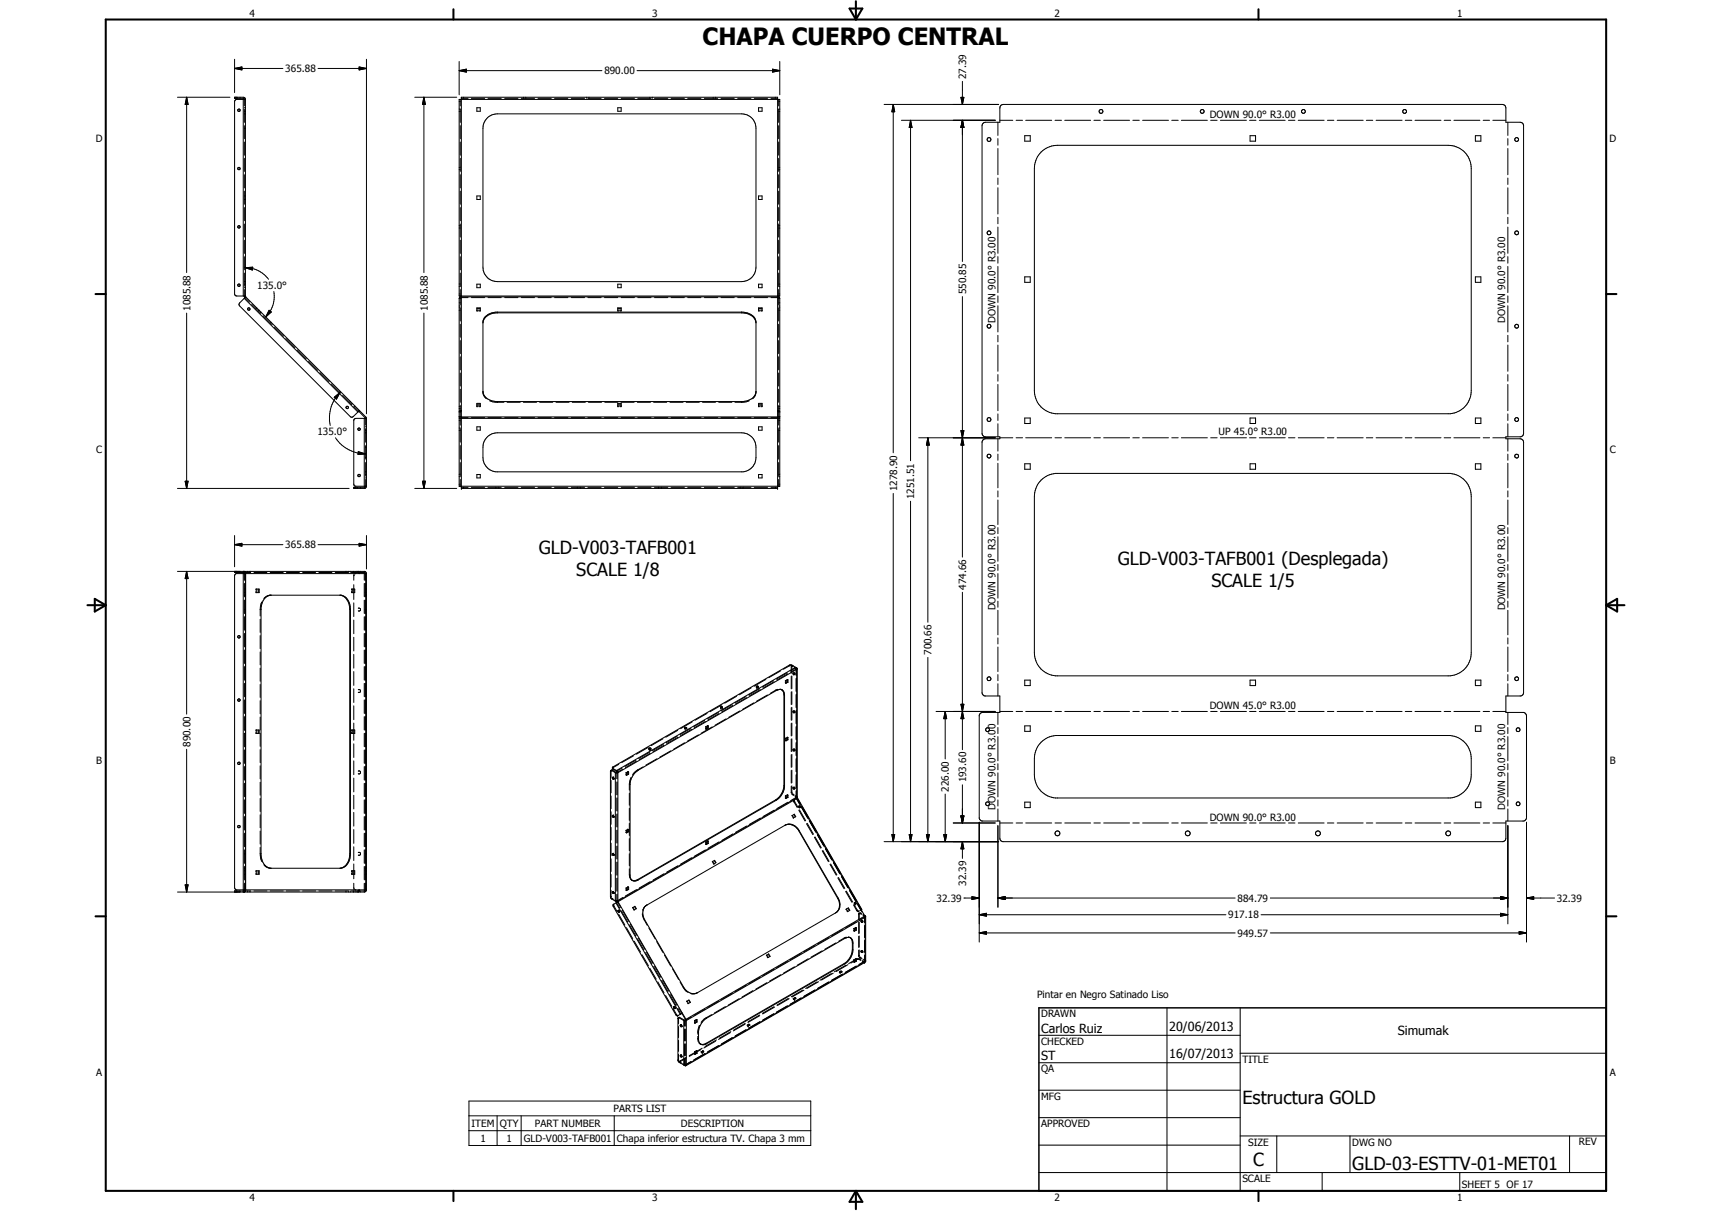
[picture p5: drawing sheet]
<svg xmlns="http://www.w3.org/2000/svg" width="594mm" height="420mm" viewBox="0 0 594 420" stroke-linecap="round" stroke-linejoin="round" font-family="sans-serif">
<defs><g id="words">
<text font-size="8.2" x="243.8" y="15.5">CHAPA CUERPO CENTRAL</text>
<g font-size="6.3">
<text x="187" y="192.2">GLD-V003-TAFB001</text>
<text x="387.9" y="196.1">GLD-V003-TAFB001 (Desplegada)</text>
<text x="200" y="199.7">SCALE 1/8</text>
<text x="420.4" y="203.6">SCALE 1/5</text>
<text x="431.1" y="383.1">Estructura GOLD</text>
<text x="434.8" y="404.7">C</text>
<text x="469.2" y="406">GLD-03-ESTTV-01-MET01</text>
</g>
<g font-size="4.4">
<text x="361.3" y="358.4">Carlos Ruiz</text>
<text x="405.7" y="357.7">20/06/2013</text>
<text x="485" y="359.2">Simumak</text>
<text x="361.3" y="367.9">ST</text>
<text x="405.7" y="367.2">16/07/2013</text>
</g>
<g font-size="3.5">
<text x="86.6" y="5.8">4</text>
<text x="226.3" y="5.8">3</text>
<text x="365.9" y="5.8">2</text>
<text x="505.6" y="5.8">1</text>
<text x="99" y="25.1">365.88</text>
<text x="209.7" y="25.8">890.00</text>
<text x="335.3" y="27.5" transform="rotate(-90 335.3 27.5)">27.39</text>
<text x="419.8" y="40.9">DOWN 90.0° R3.00</text>
<text x="33.3" y="49.4">D</text>
<text x="558.5" y="49.4">D</text>
<text x="89.3" y="100.3">135.0°</text>
<text x="66.1" y="107.9" transform="rotate(-90 66.1 107.9)">1085.88</text>
<text x="148.4" y="107.9" transform="rotate(-90 148.4 107.9)">1085.88</text>
<text x="335.3" y="102.2" transform="rotate(-90 335.3 102.2)">550.85</text>
<text x="345.4" y="112" transform="rotate(-90 345.4 112)">DOWN 90.0° R3.00</text>
<text x="522.3" y="112" transform="rotate(-90 522.3 112)">DOWN 90.0° R3.00</text>
<text x="110.1" y="151.1">135.0°</text>
<text x="422.9" y="151.1">UP 45.0° R3.00</text>
<text x="33.4" y="157.3">C</text>
<text x="558.6" y="157.3">C</text>
<text x="311.3" y="170.4" transform="rotate(-90 311.3 170.4)">1278.90</text>
<text x="317.2" y="173.1" transform="rotate(-90 317.2 173.1)">1251.51</text>
<text x="99" y="190.3">365.88</text>
<text x="335.2" y="204.7" transform="rotate(-90 335.2 204.7)">474.66</text>
<text x="345.4" y="211.8" transform="rotate(-90 345.4 211.8)">DOWN 90.0° R3.00</text>
<text x="522.3" y="211.8" transform="rotate(-90 522.3 211.8)">DOWN 90.0° R3.00</text>
<text x="323.3" y="227.3" transform="rotate(-90 323.3 227.3)">700.66</text>
<text x="419.8" y="246">DOWN 45.0° R3.00</text>
<text x="66.1" y="259.2" transform="rotate(-90 66.1 259.2)">890.00</text>
<text x="33.4" y="265.2">B</text>
<text x="558.6" y="265.2">B</text>
<text x="329.3" y="274.7" transform="rotate(-90 329.3 274.7)">226.00</text>
<text x="335.3" y="271.5" transform="rotate(-90 335.3 271.5)">193.60</text>
<text x="345.4" y="281" transform="rotate(-90 345.4 281)">DOWN 90.0° R3.00</text>
<text x="522.3" y="281" transform="rotate(-90 522.3 281)">DOWN 90.0° R3.00</text>
<text x="419.8" y="284.7">DOWN 90.0° R3.00</text>
<text x="335.3" y="307.3" transform="rotate(-90 335.3 307.3)">32.39</text>
<text x="325" y="312.9">32.39</text>
<text x="429.5" y="312.9">884.79</text>
<text x="540.3" y="312.9">32.39</text>
<text x="426.2" y="318.6">917.18</text>
<text x="429.5" y="325">949.57</text>
<text x="359.9" y="346.1">Pintar en Negro Satinado Liso</text>
<text x="361.3" y="353">DRAWN</text>
<text x="361.3" y="362.5">CHECKED</text>
<text x="431.1" y="368.7">TITLE</text>
<text x="33.4" y="373.2">A</text>
<text x="361.3" y="372.1">QA</text>
<text x="558.6" y="373.2">A</text>
<text x="361.3" y="381.6">MFG</text>
<text x="212.9" y="385.9">PARTS LIST</text>
<text x="163.7" y="391">ITEM</text>
<text x="173.4" y="391">QTY</text>
<text x="185.6" y="391">PART NUMBER</text>
<text x="236.3" y="391">DESCRIPTION</text>
<text x="361.3" y="391.1">APPROVED</text>
<text x="166.7" y="396.1">1</text>
<text x="175.7" y="396.1">1</text>
<text x="181.8" y="396.2">GLD-V003-TAFB001</text>
<text x="214" y="396.2">Chapa inferior estructura TV. Chapa 3 mm</text>
<text x="433.1" y="397.5">SIZE</text>
<text x="469.2" y="397.5">DWG NO</text>
<text x="547.9" y="397.4">REV</text>
<text x="431.1" y="410.2">SCALE</text>
<text x="507.3" y="412.3">SHEET 5 OF 17</text>
<text x="86.6" y="416.7">4</text>
<text x="226.3" y="416.7">3</text>
<text x="365.9" y="416.7">2</text>
<text x="505.6" y="416.7">1</text>
</g>
</g></defs>
<g fill="none" stroke="#000" stroke-width=".35">
<path d="M61.6 33.7h18.2M64.8 33.7l.5 2.5h-1zM64.8 33.7v60.9M81.4 23.7l2.5-.5v1.1zM81.4 20.6v11.5M81.4 23.7h16.8M82.2 33.7v.4M82.5 33.7v.2M82.5 34v.1M83.3 33.7v.2M83.3 34v.1M84.4 34.5v68.2"/>
<path d="M84.8 38.6h.1M84.8 37.4h.1M84.8 37.9v4.6M84.8 39.5h.1M85 38.6h.2M85 37.4h.2M85 39.5h.2M85.2 34.5h-3l-.4 .1-.4 .6v66.8l.4 .6 .4 .1h3M85.2 34.5l-.6-.7-3.2-.1v.4l3.3 .1 .1 2.5M85.2 34.5v68.2M110.4 23.7h16.8M124.6 23.2l2.6 .5-2.6 .6z"/>
<path d="M127.2 20.6v123M143.9 33.7h14.6M147.1 33.7l.5 2.5h-1zM147.1 33.7v60.9M159.3 24.5l2.5-.5v1zM159.3 34.5h111.3v68.2h-111.3zM159.3 37.8h.2M159.3 38.7h.2M159.3 35.2h.2M159.3 21.3v11.6M159.3 24.5h49.6M159.6 37.8h.1"/>
<path d="M159.6 38.7h.1M159.6 35.2h.1M159.7 34.5v2.2M159.7 37.9v4.6M160.1 33.7h109.7v135.8h-109.7zM160.1 34.1h2.3M160.8 33.7v.2M160.8 34v.1M163.6 34.1h4.6M165.5 37.4h1.2v1.2h-1.2zM169.3 34.1h4.6M175.1 34.1h4.6"/>
<path d="M180.9 34.1h4.6M181.6 33.7v.2M181.6 34v.1M182.4 33.7v.2M182.4 34v.1M186.7 34.1h4.6M192.4 34.1h4.7M198.2 34.1h4.7M203.6 33.7v.2M203.6 34v.1M204 34.1h4.6M204.4 33.7v.2"/>
<path d="M204.4 34v.1M209.8 34.1h4.6M214.4 37.4h1.2v1.2h-1.2zM215.6 34.1h4.6M221.1 24.5h49.5M221.3 34.1h4.6M225.5 33.7v.2M225.5 34v.1M226.3 33.7v.2M226.3 34v.1M227.1 34.1h4.6M232.9 34.1h4.6"/>
<path d="M238.6 34.1h4.6M244.4 34.1h4.6M247.5 33.7v.2M247.5 34v.1M248.3 33.7v.2M248.3 34v.1M250.2 34.1h4.6M256 34.1h4.6M261.7 34.1h4.7M263.2 37.4h1.2v1.2h-1.2zM267.5 34.1h2.3M268.1 24l2.5 .5-2.5 .5z"/>
<path d="M269.1 33.7v.2M269.1 34v.1M270.2 37.8h.1M270.2 38.7h.1M270.2 35.2h.1M270.2 34.5v2.2M270.2 37.9v4.6M270.5 37.8h.1M270.5 38.7h.1M270.5 35.2h.1M270.6 21.3v11.6M306.8 36.2h39.7"/>
<path d="M310 36.2l.5 2.6h-1zM310 36.2v120.9M333.5 33.8h1l-.5 2.4zM334 28.2v8M347.4 36.5l.7-.3h173.2l.8 .3 .4 .7 .1 5.2h4.9l.9 .4 .3 .8v106.8l-.3 .7-.6 .5h-5.2v.6l5.2 .1 .6 .4 .3 .8v86.8l-.3 .7-.6 .5h-5.2v5.7h6.2l.8 .7 .1 .5v35.6l-.9 .9h-6.2v5.9l-.3 .8-.7 .4h-173.7a1.18 1.18 0 0 1-.9-1.2v-5.9h-6.3l-.9-.9v-35.9l.9-.9h6.3v-5.7h-5.3l-.8-.7-.1-.5v-86.8l.1-.6 .8-.6 5.3-.1v-.6h-5.3l-.6-.5-.3-.7v-106.8l.3-.8 .6-.3 5.3-.1v-4.9zM84.8 43.6v4.5M84.8 49.3v4.5M84.8 54.9v4.6M84.8 44.5h.1M85 44.5h.2M159.3 58.1h.2M159.3 58.9h.2"/>
<path d="M159.6 58.1h.1M159.6 58.9h.1M159.7 43.6v4.5M159.7 49.3v4.5M159.7 54.9v4.6M169.2 40.8l1.4-.9 2-.4h84.7a5 5 0 0 1 5 5v48.2a5 5 0 0 1-5 5h-84.7a5 5 0 0 1-5-5v-48.2a5 5 0 0 1 1.6-3.7zM270.2 58.1h.1M270.2 58.9h.1M270.2 43.6v4.5M270.2 49.3v4.5M270.2 54.9v4.6M270.5 58.1h.1"/>
<path d="M270.5 58.9h.1M312.8 41.7h32.5M316 41.7l.5 2.5h-1zM316 41.7v118.2M334 41.7l.5 2.5h-1zM334 41.7v49M346.3 42.4v4.6M346.3 48.1v2.3M346.3 51.5v9.1M347 41.7h4.4M352.6 41.7h2.2M355.6 47.1h1.9v1.9h-1.9z"/>
<path d="M355.9 41.7h9M361.3 52.7a8.3 8.3 0 0 1 5.6-2.3h135.6a7.9 7.9 0 0 1 8 8v77.2a8 8 0 0 1-7.2 8h-137a8 8 0 0 1-7.4-8v-77.2a8.4 8.4 0 0 1 2.4-5.7zM366.1 41.7h2.2M369.5 41.7h9M379.6 41.7h2.2M383 41.7h9M393.1 41.7h2.2M396.5 41.7h9M406.6 41.7h2.2M409.9 41.7h9.1M420.1 41.7h2.3M423.5 41.7h9"/>
<path d="M433.6 41.7h2.3M433.8 47.1h1.9v1.9h-1.9zM437 41.7h9M447.1 41.7h2.3M450.5 41.7h9M460.6 41.7h2.3M464 41.7h9M474.1 41.7h2.3M477.5 41.7h9M487.6 41.7h2.3M491 41.7h9M501.1 41.7h2.3"/>
<path d="M504.5 41.7h9M512 47.1h1.9v1.9h-1.9zM514.7 41.7h2.2M518 41.7h4.6M523.2 42.4v4.6M523.2 48.1v2.3M523.2 51.5v9.1M84.8 69.2h.1M84.8 68h.1M84.8 60.6v4.6M84.8 66.3v4.6M84.8 72v4.6"/>
<path d="M84.8 77.7v4.6M85 69.2h.2M85 68h.2M159.3 78.3h.2M159.3 79.1h.2M159.6 78.3h.1M159.6 79.1h.1M159.7 60.6v4.6M159.7 66.3v4.6M159.7 72v4.6M159.7 77.7v4.6M165.5 68h1.2v1.2h-1.2z"/>
<path d="M263.2 68h1.2v1.2h-1.2zM270.2 78.3h.1M270.2 79.1h.1M270.2 60.6v4.6M270.2 66.3v4.6M270.2 72v4.6M270.2 77.7v4.6M270.5 78.3h.1M270.5 79.1h.1M346.3 61.8v2.2M346.3 65.2v9.1M346.3 75.4v2.2"/>
<path d="M346.3 78.8v9.1M523.2 61.8v2.2M523.2 65.2v9.1M523.2 75.4v2.2M523.2 78.8v9.1M84.8 99.8h.1M84.8 98.6h.1M84.8 83.4v4.5M84.8 89.1v4.5M84.8 94.7v4.6M84.8 97.7h.1M84.8 92.7h.1"/>
<path d="M85 99.8h.2M85 98.6h.2M85 97.7h.2M85 92.7h.2M85.2 92.9l2.5-.2-.1 1zM85.2 92.9a9.7 9.7 0 0 1 6.4 2.3l1.6 1.7M159.3 98.6h.2M159.3 99.4h.2M159.6 98.6h.1M159.7 94.7l-.1 4.7M159.7 83.4v4.5M159.7 89.1v4.5"/>
<path d="M165.5 98.6h1.2v1.2h-1.2zM214.4 98.6h1.2v1.2h-1.2zM263.2 98.6h1.2v1.2h-1.2zM270.2 98.6h.1M270.2 94.7l.1 4.7M270.2 83.4v4.5M270.2 89.1v4.5M270.5 98.6h.1M270.5 99.4h.1M346.3 89v2.3M346.3 92.5v9M355.6 96.1h1.9v1.9h-1.9z"/>
<path d="M512 96.1h1.9v1.9h-1.9zM523.2 89v2.3M523.2 92.5v9M64.8 108.6v60.9M84.7 103.5l39.5 39.5M84.8 100.5l.1 2.6 1.7 1.7M85.2 102.7l.1 .3M85.3 103l-2.2 2.2-.2 .4 .3 .6 38.3 38.3 .6 .3 .3-.1 1.8-1.7M85.3 103l39.4 39.4M87.4 105.6l3.1 3.2M88.9 107l-.1 .1M89.1 106.8l-.1 .1"/>
<path d="M89.8 107.8l-.1 .1M90 107.6l-.2 .1M90.4 108.5h-.1M90.6 108.3l-.1 .1M91.3 109.6l3.2 3.1M93.4 107.7l.7 .5-1.9 1.7zM93.9 112l-.1 .1M94.1 111.8l-.1 .1M95 101.1a10.2 10.2 0 0 1-1.2 6.8l-1.6 2M95.2 113.5l3.2 3.1M99.2 117.4l3.2 3.2M147.1 108.6v60.9"/>
<path d="M159.3 106.8h.2M159.3 107.6h.2M159.3 102h.2M159.3 106.2h.2M159.3 105.1h.2M159.3 103.5v41.3h.4v-4.1M159.3 103.5l.6-.5h110.1l.6 .5M159.3 103.5h.2M159.6 106.8h.1M159.6 107.6h.1M159.6 102h.1M159.6 106.2h.1"/>
<path d="M159.6 105.1h.1M159.6 103.5h.1M159.7 100.5v2.2M159.7 103.5v2.2M159.7 106.9v4.5M159.7 112.5v4.5M159.7 118.2v4.5M159.8 103.4l-.1 .1M159.8 103.4h.1M159.9 103.3h2.5M163.6 103.3h4.6M165.5 107.6h1.2"/>
<path d="M165.5 107.1h1.2M165.9 107.9h-.4v-1.1h1.2v1.1h-.4M167.6 111.4a4.3 4.3 0 0 1 4.5-3.1h85.7a4.1 4.1 0 0 1 4.5 3.5v24.3l-.4 1.4-.8 .8M167.6 111.7v.4M169.3 103.3h4.6M172.6 108.5a4.8 4.8 0 0 0-5 3.3v24.3a4.4 4.4 0 0 0 4.5 3.2h85.7a4.2 4.2 0 0 0 4.5-3.5M172.6 108.3v.2M172.6 108.5h84.7M175.1 103.3h4.6M180.9 103.3h4.6M186.7 103.3h4.6M192.4 103.3h4.7"/>
<path d="M198.2 103.3h4.7M204 103.3h4.6M209.8 103.3h4.6M214.4 107.6h1.2M214.4 107.1h1.2M214.8 107.9h-.4v-1.1h1.2v1.1h-.4M215.6 103.3h4.6M221.3 103.3h4.6M227.1 103.3h4.6M232.9 103.3h4.6M238.6 103.3h4.6M244.4 103.3h4.6"/>
<path d="M250.2 103.3h4.6M256 103.3h4.6M257.3 108.3v.2M257.3 108.5a4.6 4.6 0 0 1 5 3.6M261.7 103.3h4.7M263.2 107.6h1.2M263.2 107.1h1.2M263.6 107.9h-.4v-1.1h1.2v1.1h-.4M267.5 103.3h2.5M270.1 103.4h.1M270.2 103.4v.1M270.2 106.8h.1"/>
<path d="M270.2 107.6h.1M270.2 102h.1M270.2 106.2h.1M270.2 105.1h.1M270.2 100.5v2.2M270.2 103.5v2.2M270.2 106.9v4.5M270.2 112.5v4.5M270.2 118.2v4.5M270.2 103.5h.1M270.5 106.8h.1M270.5 107.6h.1"/>
<path d="M270.5 102h.1M270.5 106.2h.1M270.5 105.1h.1M270.5 103.5h.1M270.6 103.5v41.3h-.4v-4.1M334 102.9v90.4M346.3 102.7v2.2M346.3 106.1v9.1M346.3 116.3v2.3M346.3 119.7v9.1M523.2 102.7v2.2M523.2 106.1v9.1"/>
<path d="M523.2 116.3v2.3M523.2 119.7v9.1M103.2 121.4l3.1 3.1M107.1 125.3l3.1 3.2M111 129.3l3.2 3.1M115 133.2l3.1 3.2M116 137.8l2-1.6-1.3 2.3zM117.9 136l-.1 .1M118 136.2a12.4 12.4 0 0 0-3.4 11.4M118.1 135.8l-.1 .1M118.9 137.2l3.2 3.1M121.4 139.5v.1"/>
<path d="M121.6 139.3l-.1 .1M122.3 140l-.3 .3M159.7 123.8v4.5M159.7 129.4v4.5M159.7 135v4.6M167.6 135.8v.3M167.6 136.4l.4 1.1 .8 .8M170 139.1l2.1 .5h2.8M172.6 139.3v.3M176 139.6h4.5M181.6 139.6h4.6M187.3 139.6h4.5"/>
<path d="M192.9 139.6h4.6M198.6 139.6h4.5M204.2 139.6h4.5M209.9 139.6h4.5M215.5 139.6h4.5M221.2 139.6h4.5M226.8 139.6h4.5M232.5 139.6h4.5M238.1 139.6h4.5M243.8 139.6h4.5M249.4 139.6h4.6M257.3 139.3v.3"/>
<path d="M260 139.1l-2.2 .5h-2.7M270.2 123.8v4.5M270.2 129.4v4.5M270.2 135v4.6M346.3 130v2.2M346.3 133.4v9.1M523.2 130v2.2M523.2 133.4v9.1M116.4 151.9a12.5 12.5 0 0 0 7.9 5.3l2.5 .3M122.9 141l1.6 1.7M123.1 140.8l-.1 .1M124.3 156.7l2.5 .8-2.6 .2z"/>
<path d="M124.5 142.7l2.2 2.3 .1 2.5M124.5 142.7l-.3 .3M124.7 142.4l-.2 .3M124.7 142.4l2.5 2.8M126.4 145.2v23.5M126.8 149.3h.1M126.8 148.1h.1M126.8 148.7v4.7M126.8 154.6v4.7M126.8 150.2h.1M126.8 158.7h.1M126.8 155.2h.1"/>
<path d="M127 149.3h.2M127 148.1h.2M127 150.2h.2M127 158.7h.2M127 155.2h.2M127.2 145.2h-3.7l-.5 .2-.2 .5v22.1l.5 .7h3.9M127.2 145.2v23.5M159.3 149.3h.2M159.3 145.2h111.3v23.5h-111.3zM159.3 141h.2M159.3 141.8h.2M159.3 148.5h.2"/>
<path d="M159.3 145.9h.2M159.3 144.5h.4M159.6 149.3h.1M159.6 141h.1M159.6 141.8h.1M159.6 148.5h.1M159.6 145.9h.1M159.7 145.2v2.3M159.7 148.7v4.7M159.7 154.6v4.7M160.1 144.9h2.3M160.1 142.4l-.7 .3-.1 .3"/>
<path d="M160.1 142.7l-.4 .3M160.1 144.7h109.7M163.6 144.9h4.6M165.5 148.1h1.2v1.2h-1.2zM165.5 140.8h1.2M165.5 140.3h1.2M165.9 141.1h-.4v-1.1h1.2v1.1h-.4M169.2 151.4l1.4-.8 2-.4h84.7a5 5 0 0 1 5 5v3.5a5 5 0 0 1-4.5 5h-85.7a5 5 0 0 1-4.5-5v-3.5a5 5 0 0 1 1.6-3.8zM169.3 144.9h4.6M175.1 144.9h4.6M180.9 144.9h4.6M186.7 144.9h4.6"/>
<path d="M192.4 144.9h4.7M198.2 144.9h4.7M204 144.9h4.6M209.8 144.9h4.6M214.4 140.8h1.2M214.4 140.3h1.2M214.8 141.1h-.4v-1.1h1.2v1.1h-.4M215.6 144.9h4.6M221.3 144.9h4.6M227.1 144.9h4.6M232.9 144.9h4.6M238.6 144.9h4.6"/>
<path d="M244.4 144.9h4.6M250.2 144.9h4.6M256 144.9h4.6M261.7 144.9h4.7M263.2 148.1h1.2v1.2h-1.2zM263.2 140.8h1.2M263.2 140.3h1.2M263.6 141.1h-.4v-1.1h1.2v1.1h-.4M267.5 144.9h2.3M269.8 142.4l.8 .6M269.8 142.7l.4 .3M270.2 149.3h.1"/>
<path d="M270.2 141h.1M270.2 141.8h.1M270.2 148.5h.1M270.2 145.9h.1M270.2 145.2v2.3M270.2 148.7v4.7M270.2 154.6v4.7M270.2 144.5h.4M270.5 149.3h.1M270.5 141h.1M270.5 141.8h.1M270.5 148.5h.1"/>
<path d="M270.5 145.9h.1M318.8 151.9h26.5M322 151.9l.5 2.5h-1zM322 151.9v64M333.5 149.4h1l-.5 2.5zM333.5 149.4l1 5h-1l1-5zM334 151.9l.5 2.5h-1zM346.3 143.6v2.3M346.3 147v4.6M346.3 152.2v4.3M346.3 157.6v2.1M347 151.9h4.4"/>
<path d="M352.6 151.9h2.2M355.6 145h1.9v1.9h-1.9zM355.9 151.9h9M366.1 151.9h2.2M369.5 151.9h9M379.6 151.9h2.2M383 151.9h9M393.1 151.9h2.2M396.5 151.9h9M406.6 151.9h2.2M409.9 151.9h9.1M420.1 151.9h2.3"/>
<path d="M423.5 151.9h9M433.6 151.9h2.3M433.8 145h1.9v1.9h-1.9zM437 151.9h9M447.1 151.9h2.3M450.5 151.9h9M460.6 151.9h2.3M464 151.9h9M474.1 151.9h2.3M477.5 151.9h9M487.6 151.9h2.3M491 151.9h9"/>
<path d="M501.1 151.9h2.3M504.5 151.9h9M512 145h1.9v1.9h-1.9zM514.7 151.9h2.2M518 151.9h4.6M523.2 143.6v2.3M523.2 147v4.6M523.2 152.2v4.3M523.2 157.6v2.1M61.6 169.5h59.6M64.3 167h1l-.5 2.5zM123.5 169.1v.4"/>
<path d="M124.1 169.1v.1M124.1 169.3v.2M125.1 169.1v.1M125.1 169.3v.2M126.8 165.8h.1M126.8 164.6h.1M126.8 166.4l-.1 2.6-3.9 .1v.4h3.8l.6-.8M126.8 160.5v4.7M126.8 163.7h.1M127 165.8h.2M127 164.6h.2M127 163.7h.2"/>
<path d="M143.9 169.5h14.6M146.6 167h1l-.5 2.5zM159.3 164.5h.2M159.3 168h.2M159.3 165.4h.2M159.6 164.5h.1M159.6 168h.1M159.6 165.4h.1M159.7 160.5v4.7M159.7 166.4v2.3M160.1 169.1h2.3M160.8 169.1v.1"/>
<path d="M160.8 169.3v.2M163.6 169.1h4.6M165.5 164.6h1.2v1.2h-1.2zM169.3 169.1h4.6M172.1 169.1v.1M172.1 169.3v.2M173.1 169.1v.1M173.1 169.3v.2M175.1 169.1h4.6M180.9 169.1h4.6M186.7 169.1h4.6M192.4 169.1h4.7"/>
<path d="M198.2 169.1h4.7M200.3 169.1v.1M200.3 169.3v.2M201.4 169.1v.1M201.4 169.3v.2M204 169.1h4.6M209.8 169.1h4.6M215.6 169.1h4.6M221.3 169.1h4.6M227.1 169.1h4.6M228.6 169.1v.1M228.6 169.3v.2"/>
<path d="M229.6 169.1v.1M229.6 169.3v.2M232.9 169.1h4.6M238.6 169.1h4.6M244.4 169.1h4.6M250.2 169.1h4.6M256 169.1h4.6M256.8 169.1v.1M256.8 169.3v.2M257.8 169.1v.1M257.8 169.3v.2M261.7 169.1h4.7"/>
<path d="M263.2 164.6h1.2v1.2h-1.2zM267.5 169.1h2.3M269.1 169.1v.1M269.1 169.3v.2M270.2 164.5h.1M270.2 168h.1M270.2 160.5v4.7M270.2 166.4v2.3M270.2 165.4h.1M270.5 164.5h.1M270.5 168h.1M270.5 165.4h.1"/>
<path d="M310 171.2v120.8M316 173.9v118.1M346.3 160.7v8.5M346.3 170.3v2.1M346.3 173.5v8.5M355.6 160.9h1.9v1.9h-1.9zM361.3 166.6a8 8 0 0 1 5-2.3h137a8 8 0 0 1 7.2 8v54.2a8.1 8.1 0 0 1-7.2 8h-137a8 8 0 0 1-7.4-8v-54.2a8.4 8.4 0 0 1 2.4-5.7zM433.8 160.9h1.9v1.9h-1.9zM512 160.9h1.9v1.9h-1.9zM523.2 160.7v8.5M523.2 170.3v2.1M523.2 173.5v8.5"/>
<path d="M61.6 198.2h65l.6 .8M64.8 198.2l.5 2.5h-1zM64.8 198.2v49.6M81.4 189l2.5-.5v1zM81.4 185.8v10.8M81.4 198.2v.4h5.6M81.4 189h16.8M82.2 198.2v.4M82.5 198.2v.2M82.5 198.5v.1M82.9 198.2v.2M82.9 198.5v.1"/>
<path d="M83.2 198.2v.2M83.2 198.5v.1M83.3 198.2v.2M83.3 198.5v.1M84.4 198.2v.4M84.4 199v109.7M84.6 198.6l.2 .4v2.3M84.6 198.2l.6 .8v109.7l-.2 .6-.6 .2 .4-.8v-2.2M84.7 198.2v.4M84.8 198.6l.1 .1M84.9 198.2l.4 .6v110.1l-.6 .6 .2-.5M85 198.8v2.5"/>
<path d="M85.9 198.2v.2M85.9 198.5v.1M86.7 198.2v.2M86.7 198.5v.1M88.1 198.6h4.5M93.8 198.6h4.5M99.4 198.6h4.5M105 198.6h4.5M110.4 189h16.8M110.7 198.6h4.5M116.3 198.6h4.5M120.1 198.2v.2"/>
<path d="M120.1 198.5v.1M120.9 198.2v.2M120.9 198.5v.1M121.5 198.2v.2M121.5 198.5v.1M121.9 198.6h2.4M122.6 198.2v.2M122.6 198.5v.1M122.8 198.2v.2M122.8 198.5v.1M122.8 199.4v1.9M123.3 199l-.2 .1"/>
<path d="M123.5 198.2v.2M123.5 198.5v.1M124.2 198.2v.2M124.2 198.5v.1M124.3 198.6v.1M124.3 198.2l.4 .8M124.4 198.8l.1 .2M124.5 198.6h2l.2 .2 .1 2.5M124.6 188.5l2.6 .5-2.6 .5zM125 198.2v.2M125 198.5v.1M126.4 198.2v.4"/>
<path d="M126.4 199v2.3M126.7 199v2.3M126.9 199v109.7M127.2 199h-45.2l-.6 .8v108.4l.6 .5h45.2M127.2 185.8v11.6M127.2 199v109.7M346.3 183v2.2M346.3 186.2v8.5M346.3 195.8v2.1M346.3 199v8.5M523.2 183v2.2M523.2 186.2v8.5"/>
<path d="M523.2 195.8v2.1M523.2 199v8.5M84.8 202.4v4.7M84.8 208.2v4.7M84.8 214v4.6M84.8 219.8v4.6M84.8 205.6h.1M84.8 204.4h.1M84.8 206.5h.1M84.8 211.5h.1M85 202.4v4.7M85 208.2v4.7"/>
<path d="M85 214v4.6M85 219.8v4.6M85 205.6h.2M85 204.4h.2M85 206.5h.2M85 211.5h.2M88.8 204.8v-.4h1.2v1.2h-1.2v-.4M89.1 204.4v1.2M89.7 204.4v1.2M90.3 211.5h.3M90.3 211.5v2.2M90.3 214.9v4.5"/>
<path d="M90.8 208.9l-.5 2.6M91.6 207.7l.8-.8 1.1-.4h25a4.8 4.8 0 0 1 3.1 5M93.7 206.5a4.3 4.3 0 0 0-3.1 4.5v85.8a4.4 4.4 0 0 0 3.5 4.4M118.2 206.5a4.6 4.6 0 0 1 3.2 5M121.4 211.5h.2M121.4 211.5v84.7M121.6 211.5v84.7M122 204.8v-.4h1.1v1.2h-1.1v-.4M122.3 204.4v1.2M122.8 202.9v5.1M122.8 209.2v4.7M122.8 215.1v4.8"/>
<path d="M122.8 204.4v1.2M124.3 211h.4l.4 .3-.1 .5-.7 .2M126.4 202.4v4.7M126.4 208.2v4.7M126.4 214v4.6M126.4 219.8v4.6M126.7 202.4v4.7M126.7 208.2v4.7M126.7 214v4.6M126.7 219.8v4.6M126.8 202.4v4.7M126.8 208.2v4.7"/>
<path d="M126.8 214v4.6M126.8 219.8v4.6M126.8 205.6h.1M126.8 204.4h.1M126.8 206.5h.1M126.8 211.5h.1M127 205.6h.2M127 204.4h.2M127 206.5h.2M127 211.5h.2M334 205.5v54.6M346.3 208.6v2.1"/>
<path d="M346.3 211.8v8.5M523.2 208.6v2.1M523.2 211.8v8.5M84.8 225.6v4.6M84.8 231.3v4.7M84.8 237.1v4.6M85 225.6v4.6M85 231.3v4.7M85 237.1v4.6M90.3 220.5v4.5M90.3 226.2v4.5M90.3 231.8v4.5"/>
<path d="M90.3 237.5v4.5M122.8 221.1v4.7M122.8 227v4.8M122.8 233v4.8M122.8 239v4.7M124.3 239.3l.4-.1 .4 .4-.2 .6h-.6M126.4 225.6v4.6M126.4 231.3v4.7M126.4 237.1v4.6M126.7 225.6v4.6M126.7 231.3v4.7M126.7 237.1v4.6"/>
<path d="M126.8 225.6v4.6M126.8 231.3v4.7M126.8 237.1v4.6M260.6 238.7l-4 2.3M262.5 238.3h.5M262.6 238.6l-.1-.4 .2-.2 .4 .1-.1 .5M263.1 238.3l-.6 .1M263.1 238.3v.1M263.1 238.3h-.1M263.6 238.9l-3.8 2.2M263.9 239.3l-3.9 2.2M265.8 235.7l-4.1 2.4"/>
<path d="M268.4 236.1l-3.8 2.3M268.6 236.5l-3.8 2.3M269.2 239.4l.2 .2M269.2 239.4l-1.9 1.2M269.4 239.6l-48 27.7M269.9 239.2l-.7 .2M270.6 239.1l.7 .2M270.8 232.8l-4 2.3M271.2 239.3l.9 .9 .1 1M271.3 239.3l-.6-.1-1.3 .4M271.3 239.3l.5 .7 .2 1.1M272.5 236.2v.2"/>
<path d="M272.5 236.7v.2M272.5 236.9l.1 .1M272.5 236.2h.1M272.6 236.9h-.1M272.7 237v.1M272.7 236.3h.1M272.7 236.3v.8M272.7 236.1l-.2 .1M273.2 233.4l-3.8 2.2M273.2 235.8v.8M273.2 236.6l.2 .1M273.2 236.6l-.5 .3"/>
<path d="M273.2 235.8h.1M273.2 235.8l-.2 .1M273.3 235.9h.1M273.4 233.8l-3.8 2.2M273.4 235.9v.8M273.4 236.7l-.7 .4M273.4 235.9l-.7 .4M273.9 230.8h.9M273.9 230.8v.2M273.9 230.8l-61.2 35.3M273.9 231l-2 1.2M274.2 230.9l-.3 .1"/>
<path d="M274.5 230.9l.3 .1M274.6 231.4v2.2M274.6 234.7v4.3M274.6 231.2v.2M274.7 231.1h.1M274.8 230.8v.2M274.8 231.1v2.3M274.8 234.5v4.4M274.8 240v4.3M274.8 231.3l-.2 .1M274.8 231.1h.2M274.8 230.8l1.7 1"/>
<path d="M274.8 231l.4 .3M274.9 231l-.1 .1M275 231l.1 .1M275 231.1h.1M275.5 233.4l-.1 .1M275.5 233.8l.2 .2M275.5 233.7h.1M275.5 233.7h-.3l.3 .4M275.5 233.4l.4 .4-.2 .3M275.6 234.1h.1M275.6 231.5l.4 .3M275.8 234h-.1"/>
<path d="M276 231.8l.1 .1M276 231.8l.3 .1M276 231.8l-1.9 1M276.2 232h.1M276.3 231.9h.1M276.3 231.9v2.5M276.3 235.5v4.4M276.3 231.9v2.3M276.3 232.1v.1M276.3 232.1l-1.9 1.1M276.3 231.8h.1M276.3 232.1h.1"/>
<path d="M276.3 235.3v4.5M276.4 232.2h.1M276.5 231.8v.1M276.5 232.1v44.7M276.5 231.8v45M276.5 231.8h-.2M276.5 232.2l-.5-.7-62.1 35.8M276.5 232.2l-62.1 35.9M276.6 232l-.1 .2M322 228.1v63.9M346.3 221.3v2.1M346.3 224.5v8.5"/>
<path d="M346.3 234.1v2.1M346.3 237.2v4.3M355.6 236h1.9v1.9h-1.9zM433.8 236h1.9v1.9h-1.9zM512 236h1.9v1.9h-1.9zM523.2 221.3v2.1M523.2 224.5v8.5M523.2 234.1v2.1M523.2 237.2v4.3M64.8 260v49.5M84.8 242.9v4.6M84.8 248.7l.1 4.6"/>
<path d="M84.9 254.5l-.1 4.6M85 248.7l.2 4.6M85 242.9v4.6M85.2 254.5l-.2 4.6M88.8 253.7v-.4h1.2v1.2h-1.2v-.5M89.1 253.3v1.2M89.7 253.3v1.2M90.3 243.1v4.5M90.3 248.8v4.5M90.3 254.4v4.6M122 253.7v-.4h1.1v1.2h-1.1v-.5M122.3 253.3v1.2"/>
<path d="M122.8 244.9v4.8M122.8 250.9v5.9M122.8 258.1v4.7M122.8 253.3v1.2M126.4 242.9v4.6M126.4 248.7v4.6M126.4 254.4v4.7M126.7 242.9v4.6M126.7 248.7v4.6M126.7 254.4v4.7M126.8 242.9v4.6M126.8 248.7v4.6"/>
<path d="M126.8 254.4v4.7M225 259.3l-4.2 2.4M225.2 259.8h.1M225.2 259.8l.6 .1M225.2 259.8v.1M225.8 259.8h-.6M230 256.3l-4 2.4M230.2 258.2l-3.8 2.2M230.4 258.6l-3.8 2.2M235 255.4l-3.8 2.3M235.2 253.4l-4.2 2.4M235.2 255.8l-3.9 2.2"/>
<path d="M237.5 257.7l-3.8 2.3M237.6 252.8l.2 .1M237.6 252.5v.3M237.7 252.6h.5M237.7 252.6l-.1 .2M238.1 252.9h.1M238.2 252.6l.1 .1M238.2 252.6h-.5M238.3 252.5l-.5-.2-.1 .3M238.3 252.5l-.1 .1M238.3 252.5l-.1 .4M239.7 252.7l-3.8 2.2"/>
<path d="M240 253.1l-3.9 2.2M240.2 250.4l-4 2.4M242.4 255l-3.9 2.2M244.5 249.9l-3.8 2.2M244.8 250.3l-3.9 2.2M244.9 252.1v.1M244.9 252.9h.1M244.9 252.1v.3M244.9 252.6v.3M245 252.2l.1 .1M245 253h.1M245.1 252.3v.7"/>
<path d="M245.1 252l-.2 .1M245.4 247.5l-4.1 2.4M245.6 252.5l.2 .1M245.6 252.5l-.6 .3M245.6 251.8v.7M245.6 251.8l-.3 .1M245.6 251.8h.1M245.7 251.8l.1 .1M245.8 251.9l-.7 .4M245.8 252.6l-.7 .4M245.8 251.9v.7M247.1 252.2l-3.8 2.2"/>
<path d="M249.3 247.2l-3.8 2.2M249.5 247.6l-3.8 2.2M250 245.3l.1 .2M250 245.3l.4-.1 .3 .2M250 245.4h.1M250.1 245.5h.5M250.1 245.5l.1 .2M250.5 244.6l-4.1 2.3M250.5 245.7h.1M250.6 245.5v.2M250.7 245.4l-.1 .1M250.7 245.4h.1"/>
<path d="M251.9 249.4l-3.8 2.2M254.1 244.4l-3.8 2.2M254.3 244.8l-3.8 2.2M255.6 241.6l-4.1 2.4M256.7 246.7l-3.8 2.2M258.9 241.7l-3.8 2.2M259.1 242.1l-3.9 2.2M261.5 243.9l-3.8 2.2M266.3 241.1l-3.8 2.2M272 241.1l.2 .1M272 241.1v31.5M272.2 241.2v31.5"/>
<path d="M272.5 256.9l.1 .1M272.5 256.2v.2M272.5 256.7v.2M272.5 256.2h.1M272.7 257h.1M272.7 256.2v.1M272.7 256.3v.7M272.7 256l-.2 .2M273.2 256.5l.2 .2M273.2 256.5l-.5 .3M273.2 255.8v.7M273.2 255.8h.1"/>
<path d="M273.2 255.8l-.2 .1M273.3 255.9h.1M273.4 256.7l-.7 .3M273.4 255.9v.8M273.4 255.9l-.7 .4M274.6 240.1v4.4M274.6 245.5v4.4M274.6 251v4.4M274.6 256.5v4.3M274.8 245.4v4.4M274.8 250.9v4.3M274.8 256.3v4.4"/>
<path d="M275.4 259.9h.1M275.5 246.6l-.1 .1M275.5 247.1h.1M275.5 246.9h.1M275.5 259.8l.4 .5-.2 .2-.2-.2M275.5 246.9l-.2-.2-.1 .2 .3 .5M275.5 246.6l.4 .5h-.4M275.6 247.3h.1M276.3 241v4.5M276.3 246.6v4.5M276.3 252.2v4.4M276.3 257.7v4.5"/>
<path d="M276.3 240.9v4.5M276.3 246.5v4.5M276.3 252.1v4.4M276.3 257.6v4.4M324.8 246.8h20.5M328 246.8l.5 2.5h-1zM328 246.8v16.5M333.5 244.3h1l-.5 2.5zM333.5 244.3h1l-1 5h1zM334 246.8l.5 2.5h-1zM346.3 247.2v4.2M346.3 252.4v2.1"/>
<path d="M346.3 255.6v8.3M347 246.8h4.4M352.6 246.8h2.2M355.6 251.8h1.9v1.9h-1.9zM355.9 246.8h9M361.3 257.5a8 8 0 0 1 5-2.3h137a8 8 0 0 1 7.2 8v5.7a8 8 0 0 1-7.2 8h-137a8 8 0 0 1-7.4-8v-5.7a8.4 8.4 0 0 1 2.4-5.7zM366.1 246.8h2.2M369.5 246.8h9M379.6 246.8h2.2M383 246.8h9M393.1 246.8h2.2M396.5 246.8h9"/>
<path d="M406.6 246.8h2.2M409.9 246.8h9.1M420.1 246.8h2.3M423.5 246.8h9M433.6 246.8h2.3M437 246.8h9M447.1 246.8h2.3M450.5 246.8h9M460.6 246.8h2.3M464 246.8h9M474.1 246.8h2.3M477.5 246.8h9"/>
<path d="M487.6 246.8h2.3M491 246.8h9M501.1 246.8h2.3M504.5 246.8h9M512 251.8h1.9v1.9h-1.9zM514.7 246.8h2.2M518 246.8h4.6M523.2 247.2v4.2M523.2 252.4v2.1M523.2 255.6v8.3M84.8 260.2v4.6M84.8 266v4.6"/>
<path d="M84.8 271.8v4.6M84.8 277.5v4.7M85 260.2v4.6M85 266v4.6M85 271.8v4.6M85 277.5v4.7M90.3 260.1v4.5M90.3 265.7v4.6M90.3 271.4v4.5M90.3 277v4.6M122.8 264v4.8M122.8 270v4.7"/>
<path d="M122.8 275.9v4.8M124.3 267.5a.52 .52 0 0 1 .8 .5 .52 .52 0 0 1-.8 .4M126.4 260.2v4.6M126.4 266v4.6M126.4 271.8v4.6M126.4 277.5v4.7M126.7 260.2v4.6M126.7 266v4.6M126.7 271.8v4.6M126.7 277.5v4.7M126.8 260.2v4.6M126.8 266v4.6"/>
<path d="M126.8 271.8v4.6M126.8 277.5v4.7M211.8 267.6v43.6M211.9 267.3l-.1 .3M211.9 267.5l-.1 .1M212 267.4v2.3M212 270.8v4.3M212 276.2v4.3M212 267.5h.1M212.1 267.3h-.2M212.1 267.3h.2M212.2 267.2h.3"/>
<path d="M212.2 267.2l-.2 .1M212.2 267.2l-.1 .1M212.3 267.3l1.2 .8M212.5 269.8l.3 .1 .1 .4-.4-.1zM212.5 267.2l-.2 .1M212.5 266.4l.2 .2M212.5 266.6l.2 .3M212.5 267.2l1.3 .8M212.5 266.5v.1M212.5 269.7h.1M212.7 266.1l-.2 .5M212.7 266.1v.3"/>
<path d="M212.7 266.6v.3M212.7 266.4h-.1M212.7 266.6l1.2 .7M212.7 266.9l1.2 .7M212.8 269.6l-.1 .3 .3 .3M212.8 269.6h.1M212.8 269.6l.1 .1M213.1 270.2h-.1M213.1 270l-.1 .3M213.5 268.1v44.5M213.5 268.1h.9M213.8 268h.4"/>
<path d="M213.8 268v2.2M213.8 271.3v4.5M213.8 276.9v4.4M213.8 268l-.3 .1M213.9 267.6l.3 .2v2.4M213.9 267.3l.5 .8M214.2 271.3v4.5M214.2 276.9v4.4M214.2 268l.2 .1M214.4 268.1l.1 44.7M214.7 265.2l-2 1.2M215.9 266.5l-2 1.1"/>
<path d="M216.1 266.9l-1.9 1.1M217.2 268.9h.1M217.2 268.1v.3M217.2 268.6v.3M217.2 268.1h.1M217.3 268.8l-.1 .1M217.4 268.9l.1 .1M217.4 268.2h.1M217.5 268.2v.8M217.5 268l-.3 .1M217.9 268.5l.2 .1M217.9 268.5l-.5 .3"/>
<path d="M217.9 267.7v.1M217.9 267.9v.6M217.9 267.7l.1 .1M217.9 267.7l-.2 .1M218.1 267.8h.1M218.1 268.6l-.6 .4M218.1 267.8v.8M218.1 267.8l-.6 .4M218.4 272l.1 .1M218.4 272v2.2M218.4 275.2v4.2M218.6 272.1v.1"/>
<path d="M219 269.8l-.6 2.2M219.8 262.3l-4.1 2.3M220.6 263.7l-3.8 2.2M220.9 264.1l-3.9 2.2M221.3 267.1l-1.7 1.7M221.3 267.1v.1M221.4 267.2v.1M221.4 267.3a6.3 6.3 0 0 0-2.8 4.5v32.2l.8 1.4M223.2 266.1l-1.9 1M225.3 260.1v-.6l.5 .1-.1 .5M225.4 261l-3.8 2.2M225.6 261.4l-3.8 2.2"/>
<path d="M228 263.3l-3.9 2.2M232.7 260.5l-3.8 2.2M269.2 277.5l.2 .1M269.2 277.5l-47.9 27.7M269.4 277.6l-48 27.7M272 272.6l.2 .1M272 272.6a6.3 6.3 0 0 1-2.8 4.9M272.2 272.7a6.3 6.3 0 0 1-2.8 4.9M272.5 276.1v.3M272.5 276.6v.3M272.5 276.9l.1 .1M272.5 276.1l.1 .1"/>
<path d="M272.6 276.9h-.1M272.7 277h.1M272.7 276.2v.1M272.7 276.3v.7M272.7 276l-.2 .1M273.2 275.8v.7M273.2 276.5l.2 .1M273.2 276.5l-.5 .4M273.2 275.8h.1M273.2 275.8l-.2 .1M273.3 275.8l.1 .1M273.4 278.3l-3.8 2.2"/>
<path d="M273.4 275.9v.7M273.4 276.6l-.7 .4M273.4 275.9l-.7 .4M274.6 261.9v4.3M274.6 267.3v4.4M274.6 272.8v2.2M274.6 275v.3M274.8 261.7v4.4M274.8 267.2v4.4M274.8 272.7l.1 2.4M274.8 275.5l.2 .2M274.8 274.8l-.2 .2"/>
<path d="M275 275.4l.2 .2M275 275.7l.4 .3M275 275.6v.1M275.2 275.6h-.1M275.2 275.6l.4 .2M275.5 278v.3M275.5 273.1h-.1M275.5 278.3h.1M275.5 277.6l-.1 .2M275.5 260.1h-.3l.3 .5M275.5 273.1l.4 .4-.2 .2-.2-.2M275.5 273.3h-.3l.3 .5"/>
<path d="M275.5 278.3l1.1 1.9M275.6 260.5v.1M275.6 273.7v.1M275.7 277.9l.1 .2M275.8 277.5l-.2 .2M275.8 278.1l-.1 .1M275.8 278.1l1.1 1.9M275.8 276.2l.5 .2M276 276.1l.5 .2M276.3 263.3v4.5M276.3 268.9v4.4M276.3 274.4v2.4"/>
<path d="M276.3 276.6v.1M276.3 276.4v.1M276.3 276.6l-1.9 1.2M276.3 276.4h.1M276.3 277l.1 .1M276.3 263.2v4.4M276.3 268.8v4.4M276.3 274.3v2.3M276.4 276.8h.1M276.4 277.1l1.1 1.9M276.4 277.1l1.2 1.9M276.5 276.3l-.1 .1"/>
<path d="M276.5 276.8v.2M276.5 276.3l.1 .1M276.5 276.8l-62.1 35.8M276.5 277l1.1 1.9M276.5 277l23.6 40.8M276.5 277l-62 35.8M276.6 276.9l1.2 2M276.6 276.9l-.1 .1M276.7 276.9h-.1M276.7 276.9h.1M276.8 276.9l22.2 38.6M277.4 280h.1"/>
<path d="M277.4 279.6l-.1 .1M277.5 279.6h.1M277.5 279.9l-.2-.2-.2 .2 .3 .4M277.5 279.6l.2 .6M278 280l2.3 3.8M278.3 279.8l2.3 3.9M328 275.5v16.5M334 272.3v13.2M346.3 265v2.1M346.3 268.1v8.4M346.3 277.5v2.2M355.6 278.3h1.9v1.9h-1.9z"/>
<path d="M512 278.3h1.9v1.9h-1.9zM523.2 265v2.1M523.2 268.1v8.4M523.2 277.5v2.2M84.8 283.3v4.7M84.8 289.1v4.7M84.8 294.9v4.6M84.8 296.2h.1M85 283.3v4.7M85 289.1v4.7M85 294.9v4.6M85 296.2h.2"/>
<path d="M90.3 296.2h.3M90.3 296.2l.5 2.7M90.3 282.7v4.5M90.3 288.3v4.6M90.3 294v2.2M121.4 296.2h.2M121.4 296.2a4.7 4.7 0 0 1-3.6 5M121.6 296.2a4.6 4.6 0 0 1-3.5 5h-24.3l-1.1-.2-1.1-1M122.8 281.9v4.7M122.8 287.8v4.8M122.8 293.8v4.8M122.8 299.8v5.1"/>
<path d="M124.3 295.8h.6l.2 .3-.2 .6h-.6M126.4 283.3v4.7M126.4 289.1v4.7M126.4 294.9v4.6M126.7 283.3v4.7M126.7 289.1v4.7M126.7 294.9v4.6M126.8 283.3v4.7M126.8 289.1v4.7M126.8 294.9v4.6M126.8 296.2h.1M127 296.2h.2"/>
<path d="M212 281.6v4.4M212 287.1v4.4M212 292.5v4.4M212 298v4.3M212.5 283a.28 .28 0 0 1 .4 .2 .28 .28 0 0 1-.2 .3zM212.6 296.2l.3 .5M212.7 282.9l.1 .5 .3-.2M212.7 296.1l.3 .6M212.7 282.9h.1M212.8 296.1l-.3 .4 .4 .2M212.8 296.1h.1M212.8 282.8h.1"/>
<path d="M212.8 282.8l-.1 .1M212.8 282.8l.1 .1M212.9 282.9h.1M212.9 283.5h-.1M212.9 296.7v.1M213 296.7h.1M213.1 296.5l-.1 .2M213.8 282.4v4.5M213.8 288v4.5M213.8 293.6v4.4M213.8 299.1v4.5M214.2 282.4v4.5"/>
<path d="M214.2 288v4.5M214.2 293.6v4.4M214.2 299.1v4.5M217.2 288.1v.2M217.2 288.6v.2M217.2 288.8l.1 .1M217.2 288.1h.1M217.2 288.8h.1M217.4 288.9l.1 .1M217.4 288.2h.1M217.5 288.2v.8M217.5 288l-.3 .1"/>
<path d="M217.9 287.7v.8M217.9 288.5l.2 .1M217.9 288.5l-.5 .3M217.9 287.7h.1M217.9 287.7l-.2 .1M218.1 287.8h.1M218.1 287.8l-.6 .4M218.1 287.8v.8M218.1 288.6l-.6 .4M218.4 280.5v4.1M218.4 285.7v4.2M218.4 291v4.1"/>
<path d="M218.4 296.2v4.2M240 297.6l-3.9 2.2M244.8 294.9l-3.9 2.2M244.9 292.1v.3M244.9 292.7v.2M244.9 292.1h.1M244.9 292.9h.1M245 292.2h.1M245 293h.1M245.1 292.2v.8M245.1 292l-.2 .1M245.6 291.7v.8"/>
<path d="M245.6 292.5l.2 .2M245.6 292.5l-.6 .3M245.6 291.7l-.3 .1M245.6 291.7v.1M245.7 291.8h.1M245.8 291.8v.9M245.8 291.8l-.7 .4M245.8 292.7l-.7 .3M247.2 298.9l.1 .3M247.3 298.9h.1M247.3 298.9l.5 .8M247.3 298.9l.7-.4 .4 .8-.6 .4"/>
<path d="M247.5 299.5l.3 .2M247.9 298.6l.4 .8M249.5 292.1l-3.8 2.2M254.3 289.3l-3.8 2.3M259.1 286.6l-3.9 2.2M263.9 283.8l-3.9 2.2M268.6 281.1l-3.8 2.2M272.3 286.4a3.7 3.7 0 0 1 4.8 1.8M274.8 283l.2 .3M274.9 283h-.1M275 282.9l.4 .8M275 282.9l.6-.4 .5 .8-.7 .4"/>
<path d="M275 282.9l-.1 .1M275.1 283.5l.3 .2M275.5 282.6l.5 .8M277.1 288.2l13.6 23.5M277.2 281.1l2.2 3.8M277.3 288.1l-.2 .1M277.3 288.1a3.8 3.8 0 0 0-4.8-1.8l-48 27.7M277.3 288.1l13.6 23.5M277.4 281l2.2 3.7M277.4 280l.3 .2M277.6 280.2l-.1 .1M277.7 280.2h.1"/>
<path d="M279.9 285.8l2.2 3.8M280.1 285.7l2.2 3.7M280.4 283.8l-2.3-3.8 2.3 3.8M280.8 284.8l2.3 3.9M280.9 284.8l2.2 3.9M281 284.8l2.2 3.8M281.1 284.6l2.3 3.9M282.6 290.5l2.2 3.8M282.8 290.4l2.2 3.7M283.7 289.6l2.2 3.9M283.8 289.6l2.2 3.9M283.9 289.5l2.3 3.9"/>
<path d="M285.3 295.2l2.2 3.8M285.5 295.1l2.2 3.7M286.4 294.5l2.3 3.9M286.5 294.4l2.2 3.9M286.7 294.3l2.2 3.9M288 299.9l2.2 3.8M288.2 299.8l2.2 3.7M289.2 299.3l2.2 3.9M289.3 299.3l2.2 3.8M289.5 299.2l2.2 3.8M306.8 292h39.7M309.5 289.6h1l-.5 2.4z"/>
<path d="M315.5 289.6h1l-.5 2.4zM321.5 289.6h1l-.5 2.4zM327.5 289.6h1l-.5 2.4zM330.8 285.5h14.5M333.5 283.1h1l-.5 2.4zM334 292l.5 2.5h-1zM334 292v5.8M339.8 285.3v41.6M346.3 280.7v4.2M346.3 286.5v28.2M347 285.5h4.4M352.6 285.5h2.2"/>
<path d="M355.9 285.5h9M366.1 285.5h2.2M369.5 285.5h9M379.6 285.5h2.2M383 285.5h9M393.1 285.5h2.2M396.5 285.5h9M406.6 285.5h2.2M409.9 285.5h9.1M420.1 285.5h2.3M423.5 285.5h9M433.6 285.5h2.3"/>
<path d="M437 285.5h9M447.1 285.5h2.3M450.5 285.5h9M460.6 285.5h2.3M464 285.5h9M474.1 285.5h2.3M477.5 285.5h9M487.6 285.5h2.3M491 285.5h9M501.1 285.5h2.3M504.5 285.5h9M514.7 285.5h2.2"/>
<path d="M518 285.5h4.6M523.2 280.7v4.2M523.2 286.5v34M529.7 285.3v41.6M61.6 309.5h64.8M64.3 307h1l-.5 2.5zM82.2 309.1v.4M82.5 309.1v.1M82.5 309.4v.1M82.9 309.1v.1M82.9 309.4v.1M83.2 309.1v.1"/>
<path d="M83.2 309.4v.1M83.3 309.1v.1M83.3 309.4v.1M84.8 300.7v4.6M84.8 303.3h.1M84.8 302.1h.1M84.8 301.2h.1M85 300.7v4.6M85 306.5v2.4M85 303.3h.2M85 302.1h.2M85 301.2h.2"/>
<path d="M85.9 309.1v.1M85.9 309.4v.1M86.7 309.1v.1M86.7 309.4v.1M87 309.1h-5.6v.4M88.1 309.1h4.5M88.8 302.6v-.5h1.2v1.2h-1.2v-.4M89.1 302.1v1.2M89.7 302.1v1.2M93.8 309.1h4.5M99.4 309.1h4.5M105 309.1h4.5"/>
<path d="M110.7 309.1h4.5M116.3 309.1h4.5M120.1 309.1v.1M120.1 309.4v.1M120.9 309.1v.1M120.9 309.4v.1M121.5 309.1v.1M121.5 309.4v.1M121.9 309.1h2.4M122 302.6v-.5h1.1v1.2h-1.1v-.4M122.3 302.1v1.2M122.6 309.1v.1"/>
<path d="M122.6 309.4v.1M122.8 306.5v1.9M122.8 309.1v.1M122.8 309.4v.1M122.8 302.1v1.2M123.1 308.7h.2M123.5 309.1v.1M123.5 309.4v.1M124.3 309.1l-.1 .1M124.3 309v.1M124.5 308.7l-.1 .2M124.5 309.1h1.9"/>
<path d="M124.7 308.7l-.1 .6-.4 .1M125 309.1v.1M125 309.4v.1M126.4 300.7v4.6M126.4 306.5v2.2M126.4 309.1v.4M126.7 300.7v4.6M126.7 306.5v2.2M126.8 300.7v4.6M126.8 306.5v2.2l-.4 .4M126.8 303.3h.1M126.8 302.1h.1"/>
<path d="M126.8 301.2h.1M127 303.3h.2M127 302.1h.2M127 301.2h.2M127.2 308.7l-.3 .6-.5 .2M211.8 311.2l.5 .7M211.9 311.1l-.1 .1M212 311.1h.1M212 303.4v4.4M212 308.9v2.2M212 311.1l.1 .2M212.3 311.6l.2 .2"/>
<path d="M212.3 311.9l1.2 .7M212.3 311.9h.1M212.5 311.8h-.1M212.5 311.8l.4 .2M212.5 309.4l.4 .5M212.5 309.4v.3l.3 .3M212.6 309.4h-.1M212.8 309.3v.5M212.8 309.3h.1M212.8 309.8h.1M212.8 314.5l21.7 37.6M212.8 309.8l.1 .1"/>
<path d="M212.9 314.5h-.1M212.9 309.3v.1M212.9 314.1l.2 .3M212.9 309.9h.2M212.9 309.9l-.1 .1M213.1 313.7l-.2 .2M213.1 314.4h-.1M213.1 309.9l-.3 .1M213.1 314.4l1 1.8M213.1 309.7v.2M213.5 312.6h.9M213.6 312.6h-.1"/>
<path d="M213.7 312.5h.2M213.7 313.3l-.9 .6v.6M213.7 313.3l22.3 38.6M213.8 310.3v2.2l-.5-.2M213.8 304.7v4.5M213.9 313.1l1.1 2M214 312.5h.2M214.2 304.7v4.5M214.2 310.3v2.2M214.2 312.5v.1M214.2 312.7l.1 .2M214.3 312.9l1.1 2"/>
<path d="M214.3 312.9l-.6 .4M214.3 312.6h.1M214.4 316l.4 .5M214.5 315.9l-.1 .1M214.5 312.8l22.3 38.7M214.5 312.8l-.2 .1M214.5 315.9l.3 .5M214.6 315.8l.2 .6M214.7 317.2l2.1 3.7M214.8 316.5h.1M214.8 316.4h.2M214.8 316.4v.1"/>
<path d="M214.9 315.8l-.4 .1M215 316.1l-.1 .3M215.6 316l2.2 3.9M216 315.8l2.2 3.9M216.1 311.4l-1.9 1.1M217.2 308.1v.3M217.2 308.6v.3M217.2 308.9h.1M217.2 308.1h.1M217.3 308.8l-.1 .1M217.4 308.9l.1 .1M217.4 308.1l.1 .1"/>
<path d="M217.5 308.2v.8M217.5 308l-.3 .1M217.9 307.7v.8M217.9 308.5l.2 .1M217.9 308.5l-.5 .3M217.9 307.7h.1M217.9 307.7l-.2 .1M218.1 307.8h.1M218.1 307.8v.8M218.1 308.6l-.6 .4M218.1 307.8l-.6 .4M218.4 303.5l.1 .8"/>
<path d="M218.4 303.5l.1 .1M218.4 301.4v2.1M218.6 303.6v.1M218.8 304.9l.6 .5M219.2 305.4h.1M219.4 305.4v.1M219.7 314.8l.4 .8M219.7 314.8l.6-.3 .5 .8-.7 .3M219.7 314.8v.4M219.8 315.5l.2 .2M220 315.7h.1M220.1 315.6v.1"/>
<path d="M220.2 314.5l.5 .8M220.9 308.7l-3.9 2.2M221.3 305.2l.1 .1M221.3 305.2l-1 .4-.9-.2M221.4 305.3l-.9 .4-1.1-.3M222.9 317l.7 2.2M223.6 319.2l1 1.9M223.6 319.1v.1M223.6 319.1h.1M223.7 319.1l13.6 23.5M224.4 314l-.7 .5-.7 1.3M224.5 314h.1"/>
<path d="M224.5 314a3.7 3.7 0 0 0-.8 5.1M225.6 305.9l-3.8 2.2M230.4 303.1l-3.8 2.3M235.2 300.4l-3.9 2.2M290.4 316.5l-48.3 27.9M290.7 311.7a4 4 0 0 1-.2 4.6M290.7 304.6l2.2 3.8M290.9 311.6a3.7 3.7 0 0 1-1 5.2M290.9 311.6l-.2 .1M291 304.5l2.2 3.7M292 304.2l2.2 3.8M292.1 304.1l2.2 3.9"/>
<path d="M292.3 304l2.2 3.8M293.4 309.3l2.2 3.8M293.7 309.2l2.2 3.7M293.7 315.4l.5 .8M293.7 315.4l.7-.4 .5 .8-.7 .4M293.7 315.4v.4M293.9 316l.2 .3M294.2 316.2v.1M294.3 315.1l.4 .8M294.8 309l2.2 3.8M294.8 308.9l2.3 3.9M295.1 308.8l2.2 3.9"/>
<path d="M296.2 314l1.1 1.9M296.4 313.9l1.1 1.9M296.5 313.2l.2 .5M296.5 313.2l.2 .1M296.7 313.4l.3 .2M296.7 313.1l-.2 .1M296.7 313.3l.1 .1M296.8 313.1l.3 .3-.1 .2M296.9 313.7h-.1M297.1 319.8l-3.8 2.2M297.3 315.9l.1 .2M297.5 315.8l-.2 .1"/>
<path d="M297.5 315.8l.1 .2M297.6 313.8l1.1 1.9M297.7 313.7l1.1 2M297.9 316.1h.2M297.9 313.6l1.1 2M298 317v2.1M298 317.1v.1M298 317h.1M298.1 316.1l-.5 .1M298.1 317v.1M298.1 316.9h.1M298.1 317v2"/>
<path d="M298.1 320v3.8M298.2 316.9h.2M298.2 316.9l-.1 .1M298.3 316.8h-.1M298.4 316.7l.2 .1M298.4 316.9h.1M298.4 316.9l.5 .3M298.6 316.8l-.1 .1M298.6 316.8l.4 .3M298.7 315.7h.1M298.7 315.7l.4 .8M298.7 315.7l-.3 .2"/>
<path d="M299 315.6l-.2 .1M299 315.5v.1M299 319.7l.2 .2M299 319.3v.1M299.1 319.6h-.4l.3 .4M299.1 319.6h.1M299.1 319.3h.1M299.2 319.3l.2 .3-.2 .3M299.2 320h.1M299.5 317.5l.5 .4M299.5 317.3l.7 .5M299.5 317.2l.5 .8"/>
<path d="M300 317.9v2.3M300 317.9h.1M300 318.1l.1 1.9M300 318.1l.1 .1M300 318.1l-1.9 1.1M300.1 317.8l.1 .5M300.1 317.8l-62.1 35.9M300.1 318.2l.1 .1M300.2 317.8h-.1M300.2 317.8v15.8M300.2 317.8v.1M300.2 318.1v15.5"/>
<path d="M300.2 318.3l-62 35.8M300.4 318.1l-.2 .2M334.5 311.6h5.3M337.3 311.1l2.5 .5-2.5 .5zM339.8 317.4l2.5-.5v1zM339.8 317.4h85.6M346.3 311.6l2.5-.5v1zM346.3 311.6h82.3M437.6 317.4h85.6M440.8 311.6h82.4M520.7 316.9l2.5 .5-2.5 .5zM520.7 311.1l2.5 .5-2.5 .5z"/>
<path d="M529.7 311.6l2.5-.5v1zM529.7 311.6h9.7M217.4 321.9l2.1 3.7M218.4 320.9l2.2 3.8M218.8 320.7l2.2 3.8M220.1 326.6l2.2 3.7M221.2 325.7l2.2 3.9M221.6 325.5l2.2 3.9M222.8 331.3l2.2 3.7M224 330.5l2.2 3.9M224.4 330.3l2.2 3.9M225.2 322l2.2 3.8"/>
<path d="M225.5 336l2.2 3.7M226.8 335.4l2.2 3.8M227.1 335.2l2.3 3.8M227.9 326.7l2.1 3.8M229.9 340l2.2 3.8M230.6 331.4l2.1 3.8M233.3 336.1l2.2 3.7M263.7 339.1l-3.8 2.2M266.1 331.4l.5 .8M266.1 331.4l.6-.4 .5 .8-.6 .4M266.1 331.4v.3M266.2 332l.4 .2"/>
<path d="M266.6 331.1l.5 .8M268.5 336.3l-3.8 2.2M270.9 338.2l-3.9 2.2M273.3 333.5l-3.9 2.3M275.7 335.4l-3.8 2.3M278 330.8l-3.8 2.2M280.5 332.7l-3.9 2.2M282.8 328l-3.8 2.2M285.3 329.9l-3.9 2.2M287.6 325.3l-3.8 2.2M288.5 337.8l-4 2.3M289.1 337.7l-4 2.3"/>
<path d="M290.1 327.2l-3.9 2.2M291.3 337.1v.3l.3 .2M291.3 337.2h.8M291.6 337.6h.1M291.8 336.9l.3 .3M292.1 337.2l-.8 .1M292.1 337.3v.1M292.4 337.9l-3.9 2.2M292.4 322.5l-3.9 2.2M292.9 334.3l.3 .1M292.9 325.5l.3 .1M292.9 334.3l-47.9 27.7"/>
<path d="M292.9 325.5l-1.9 1.1M293.2 325.6l-48 27.7M293.2 334.4l-48 27.7M293.5 334.9l-4 2.3M293.6 325.2l-.7 .3M294.3 334.7l-4.1 2.4M294.3 325.1l.5 .1M294.8 325.2l.2 .1M294.8 325.2l-1.6 .4M294.8 325.2l.8 .7 .4 1.3M294.9 325.2l.1 .1M295.1 325.3l.6 1 .1 .8"/>
<path d="M295.1 325.4h.1M295.8 329.4l.2 .2M295.8 329.4l-.1 .4a6.4 6.4 0 0 1-2.8 4.5M295.8 327.1l.2 .1M295.8 327.1v2.3M296 329.6a6.3 6.3 0 0 1-2.8 4.8M296 327.2v2.4M296.3 333.8h.1M296.3 322.2v.3M296.3 322.7v.3M296.3 333v.2M296.3 333.5v.3"/>
<path d="M296.3 333h.1M296.3 323l.2 .1M296.3 322.2h.1M296.3 333.7v.1M296.3 322.9v.1M296.4 333.8l.1 .1M296.4 333.1h.1M296.4 322.2l.1 .1M296.5 322.3v.8M296.5 333.1v.8M296.5 332.9l-.2 .1M296.5 322l-.2 .2"/>
<path d="M296.5 333.2l-2 1.1M297 333.4l.2 .1M297 333.4l-.6 .3M297 321.8v.8M297 332.6v.1M297 332.8v.6M297 322.6l.2 .1M297 322.6l-.6 .3M297 332.6l-.3 .1M297 321.8h.1M297 321.8l-.3 .1M297.1 332.7h.1"/>
<path d="M297.1 321.9h.1M297.1 332.8l-.6 .4M297.1 335.3l-3.8 2.2M297.1 335.2l-3.8 2.2M297.2 333.5l-.7 .4M297.2 321.9v.8M297.2 332.7v.8M297.2 332.7l-.7 .4M297.2 322.7l-.7 .4M297.2 321.9l-.7 .4M297.3 332.7v.2M297.3 332.9l-2 1.2"/>
<path d="M297.6 332.9h-.3M297.6 332.6l-.4 .2M297.9 332.9h.2M297.9 332.6l.2 .1M298 320v3.9M298 324.9v3.8M298 329.7v2.2M298 331.6h.1M298.1 332.1l.3 .2M298.1 331.5l.1 .3M298.1 331.5h.1M298.1 324.7v3.9"/>
<path d="M298.1 329.6v1.9M298.1 332.7v.2M298.1 332.7l.6 .3M298.1 332.9l.6 .3M298.4 332l.7 .5M298.4 332.3l.5 .4M298.4 332.3h.1M298.6 332.2h-.1M299 320h.1M299 330.5h.1M299 330.2l.4 .2M299 329.8v.1"/>
<path d="M299.1 330.1h.1M299.1 330.1h-.4l.3 .4M299.1 329.8h.1M299.2 329.8l.2 .5M299.2 330.5h.1M299.2 333.3l.7 .4-1.9 1.1M299.2 333.5l.7 .4M299.4 330.3l-.1 .2M299.5 333l.5 .2M299.7 332.8l.5 .3M300 321.2v4.1M300 326.3v4.2"/>
<path d="M300 331.5v2.1M300 333.2h.1M300 333.2l.1 .1M300 333.9h.1M300.1 333.5l-2 1.1M300.1 321.1v4.1M300.1 326.2v4.1M300.1 331.3l-.1 2.3M300.1 333.9l-62.1 35.8M300.1 333.6h.1M300.2 333.6l-.1 .3M300.2 333.1l-.1 .1"/>
<path d="M300.2 333.1l.1 .1M300.2 333.6l-62 35.9M339.8 323.7l2.5-.5v.9zM339.8 323.7h88.8M440.8 323.7h88.9M527.2 323.2l2.5 .5-2.5 .4zM228.3 340.7l2.1 3.8M229.6 340.2l2.2 3.9M231 345.4l2.1 3.8M232.4 345.1l2.2 3.8M232.7 344.8l2.2 3.9M233.7 350.1l1 1.9"/>
<path d="M233.8 349.4l.3 .5-.3-.1zM234 349.3l.3 .5M234 349.2l-.2 .2M234 349.2l.2 .1M234 349.2v.1M234.1 349.2l.1 .1M234.4 349.8h-.1M234.4 349.6l-.2 .3M234.6 352l-.1 .1M234.7 352h.1M234.7 352l.2 .2M235.1 352.3h.3"/>
<path d="M235.2 349.9l1.1 1.9M235.3 353.4h-.1M235.5 353.2v2M235.5 356.2v3.8M235.5 353.3h-.1M235.5 349.7l1.1 1.9M235.5 353.1l-.3 .1v14.8l.5 .6M235.5 353.1h.2M235.6 353h.3M235.6 353l-.2 .1M235.6 353l-.1 .1M235.7 353.1l1.6 1"/>
<path d="M235.9 353l-.2 .1M235.9 353l1.6 .9M236 340.7l1.1 1.9M236 351.9l-1 .6-.5-.4M236.1 355.6l-.1 .3 .4 .3M236.1 355.6h.1M236.2 355.6h-.1M236.2 355.6l.3 .5M236.5 356.1h.2M236.5 355.6h-.2l.2 .5M236.5 356.1l-.1 .1M236.6 351.6l1.3 2.1"/>
<path d="M236.6 351.6l-.6 .3M236.6 356.1l-.2 .1M236.7 355.9v.2M236.8 351.5l1.2 2.2M236.8 351.5l-.2 .1M237.1 342.6l1.6 1.7M237.3 354.1h.9M237.3 354.1v15.4M237.3 342.6a4 4 0 0 0 4 2.1M237.3 342.6h-.2M237.5 353.9l-.2 .2M237.5 353.9l.1 .1"/>
<path d="M237.5 353.9v2.1M237.5 357v4.1M237.9 353.7v2.3M237.9 353.7h.1M237.9 357v4.1M237.9 353.9l.3 .2M237.9 353.9l-.3 .1M238 353.7l.2 .4M238 353.7h-.1M238.2 354.1v15.4M238.4 347.3l.7-.3 .5 .8-.7 .3M238.4 347.3l.5 .8"/>
<path d="M238.4 347.3l.1 .4M238.6 348l.3 .1M239 347l.4 .9M239.9 352.8l-2 1.1M241 354.9l.2 .1M241 354.1v.3M241 354.6v.3M241 354.1h.1M241.1 354.2h.1M241.2 354.2v.8M241.2 353.9l-.2 .2M241.6 354.5l.3 .1"/>
<path d="M241.6 354.5l-.6 .4M241.6 353.7v.8M241.6 353.7h.1M241.6 353.7l-.2 .1M241.8 353.8h.1M241.9 354.6l-.7 .4M241.9 353.8v.8M241.9 353.8l-.7 .4M242 344.4l-.4 .2M242.1 344.4l-1.3 .4-1.1-.1M242.1 344.4h-.1M242.1 358.1h.1"/>
<path d="M242.1 358.1v.7M242.1 359.6v.7M242.3 358.1l.1 .1M242.7 355.8l-.6 2.3M244.6 350.1l-3.8 2.2M245 353.1l.1 .1M245 353.1l-1.7 1.7M245.1 353.2l.1 .1M245.2 353.3a6.4 6.4 0 0 0-2.8 4.5v3l.5 1.3M246.9 352l-1.9 1.1M249.4 347.3l-3.8 2.2M251.7 349.2l-3.8 2.3"/>
<path d="M253.4 358.3l-4.1 2.3M253.6 357.9l-4 2.3M254.2 360l-3.9 2.3M254.2 344.6l-3.8 2.2M256.5 346.5l-3.8 2.2M258.5 355.3l-4 2.4M258.6 355l-4 2.3M258.9 357.4l-3.8 2.2M258.9 357.2l-3.8 2.2M258.9 341.8l-3.8 2.2M259.3 355.6v.3l.4 .2M259.4 355.6l-.1 .2"/>
<path d="M259.8 355.3l.4 .3M260.2 355.6l-.8 .1M260.2 355.6h-.8M261.3 343.7l-3.8 2.2M263.6 352.2l-4 2.3M263.6 352.4l-4.1 2.4M263.6 354.6l-3.8 2.2M263.7 354.5l-3.8 2.2M266.1 341l-3.9 2.2M268.4 351.8l-3.8 2.3M268.5 351.7l-3.8 2.2M268.6 349.3l-4 2.3"/>
<path d="M268.8 349.4l-4.1 2.4M273.2 349.1l-3.8 2.2M273.3 349l-3.9 2.2M273.6 346.4l-4 2.3M273.8 346.5l-4 2.4M275.3 346.6l.4 .2M275.3 346.3v.3M275.3 346.5v.1M275.4 346.5h.7M275.8 346.1l.3 .1v.4M276.1 346.5h-.8M276.1 346.4v.1"/>
<path d="M278 346.3l-3.9 2.2M278 346.2l-3.8 2.2M278.5 343.5l-3.9 2.3M279 343.5l-4.1 2.4M282.7 343.6l-3.8 2.2M282.8 343.5l-3.8 2.2M283.5 340.7l-3.9 2.2M284 340.6l-4 2.3M287.5 340.8l-3.8 2.2M287.6 340.7l-3.8 2.2M360.5 359.2h69.9M405 349.7v63.5"/>
<path d="M430.4 349.7v63.5M235.3 367.7l-.1 .1M235.5 360.9v3.9M235.5 365.8v1.9M235.5 367.7h-.1M235.5 367.7v.3M235.7 368.2l.2 .2M235.7 368.6l1.6 .9M235.7 368.5v.1M235.9 368.4l.5 .3M235.9 368.3l.2 .5-.2-.2M235.9 368.5v.1"/>
<path d="M236.1 368l-.2 .2M236.1 368v.3M236.1 368.3l-.3 .2M236.1 366.1h.1M236.2 366.1l-.2 .3 .4 .3M236.2 366.1l.2 .6M236.4 366.7h.1M236.5 366.1l-.2 .2 .3 .3M236.6 366.6h.1M236.7 366.4l-.1 .2M236.9 369.1l.6 .3M237.3 369.5h.9"/>
<path d="M237.3 369.5l.4 .2M237.4 369.4l-.1 .1M237.5 369.4h.1M237.5 362.2v4.1M237.5 367.3v2.1M237.5 369.4h-.1M237.6 369.4h.1M237.7 369.4v.1M237.7 369.5h.1M237.8 369.4h.1M237.9 369.6l-.2 .1M237.9 369.4h.1"/>
<path d="M237.9 362.2v4.1M237.9 367.3v2.1l1.9-1M237.9 369.4l-.2 .1M238.1 369.4l.1 .1M238.1 369.7h-.4M238.1 367.1l-2 1.2M238.1 366.9l-2 1.1M238.2 369.5l-.1 .2M238.2 369.5l-.2 .1M239.9 368.3l-2 1.1M241 364.9l.2 .1M241 364.9v.3"/>
<path d="M241 365.4v.3M241 365.7l.2 .1M241.2 365v.8M241.2 364.8l-.2 .1M241.6 364.5v.8M241.6 365.3l.3 .1M241.6 365.3l-.6 .4M241.6 364.5l.1 .1M241.6 364.5l-.2 .2M241.6 364.8l-2.4 1.5M241.8 364.6l.1 .8M241.9 365.4l-.7 .4"/>
<path d="M242.1 360.3l.2 .8M242.1 360.3l.1 .1M242.3 360.5h.1M242.5 361.8l.4 .3M242.9 362.1l.4 .3M243.2 362.3h.1M243.2 364.2l-4 2.3M243.3 364.8l.1 .4 .3 .1M243.4 364.9h.7M243.5 364.9l-.1 .1M243.5 364.9h.6M243.7 363.7l-2.5 1.3"/>
<path d="M243.8 364.5l.4 .2v.3M244.2 364.8l-.1 .1M244.6 365.6l-3.9 2.2M244.6 365.5l-3.8 2.2M245 362l.2 .1M245 362l-1.6 .3M245.2 362.1l-1 .4-.9-.1M248.3 361.2l-4 2.4M248.6 360.8l-4 2.3M249.3 362.9l-3.8 2.2M249.4 362.8l-3.8 2.1M360.5 368.7h69.9"/>
<path d="M360.5 378.2h69.9M430.4 365.4h127M162.7 382h118.6v15.4h-118.6zM162.7 387.1h118.6M162.7 392.3h118.6M172.5 387.1v10.3M180.8 387.1v10.3M213.1 387.1v10.3M360.5 387.8h69.9M360.5 397.3h69.9M430.4 394.1h127M443.1 394.1v12.7"/>
<path d="M468.5 394.1v12.7M544.7 394.1v12.7M360.5 406.8h196.9M458.8 406.8v6.4M506.6 406.8v6.4"/>
<circle cx="82.9" cy="38.2" r=".41"/>
<circle cx="382" cy="38.7" r=".67"/>
<circle cx="417.2" cy="38.6" r=".66"/>
<circle cx="452.3" cy="38.7" r=".66"/>
<circle cx="487.4" cy="38.7" r=".67"/>
<circle cx="82.9" cy="58.5" r=".41"/>
<circle cx="343.2" cy="48.4" r=".66"/>
<circle cx="526.3" cy="48.4" r=".66"/>
<circle cx="82.9" cy="78.7" r=".41"/>
<circle cx="82.9" cy="98.9" r=".41"/>
<circle cx="343.2" cy="80.8" r=".66"/>
<circle cx="526.3" cy="80.8" r=".66"/>
<circle cx="86.4" cy="107.2" r=".41"/>
<circle cx="343.2" cy="113.2" r=".66"/>
<circle cx="526.3" cy="113.2" r=".66"/>
<circle cx="120.5" cy="141.4" r=".42"/>
<circle cx="124.6" cy="148.9" r=".41"/>
<circle cx="343.2" cy="158.2" r=".67"/>
<circle cx="343.2" cy="145.6" r=".66"/>
<circle cx="526.3" cy="158.2" r=".64"/>
<circle cx="526.3" cy="145.6" r=".66"/>
<circle cx="124.6" cy="165" r=".41"/>
<circle cx="82.9" cy="220.9" r=".43"/>
<circle cx="343.2" cy="235.5" r=".66"/>
<circle cx="526.3" cy="235.5" r=".66"/>
<circle cx="82.9" cy="242.9" r=".41"/>
<circle cx="342.7" cy="253.2" r=".66"/>
<circle cx="526.8" cy="253.2" r=".67"/>
<circle cx="82.9" cy="264.8" r=".41"/>
<circle cx="342.7" cy="278.9" r=".67"/>
<circle cx="526.8" cy="278.9" r=".67"/>
<circle cx="82.9" cy="286.8" r=".42"/>
<circle cx="366.9" cy="289.1" r=".84"/>
<circle cx="412.2" cy="289.1" r=".84"/>
<circle cx="457.3" cy="289.1" r=".84"/>
<circle cx="502.5" cy="289.1" r=".84"/>
</g>
<g fill="#000">
<circle cx="85.3" cy="103" r=".18"/>
<circle cx="159.9" cy="103.3" r=".18"/>
<circle cx="124.7" cy="142.4" r=".18"/>
<circle cx="160.1" cy="169.5" r=".18"/>
<circle cx="269.8" cy="169.5" r=".18"/>
<circle cx="122.8" cy="199.4" r=".18"/>
<circle cx="262.6" cy="238.6" r=".18"/>
<circle cx="263" cy="238.6" r=".18"/>
<circle cx="269.9" cy="239.2" r=".18"/>
<circle cx="275.5" cy="233.8" r=".18"/>
<circle cx="276.3" cy="231.9" r=".18"/>
<circle cx="237.8" cy="252.9" r=".18"/>
<circle cx="250.2" cy="245.7" r=".18"/>
<circle cx="212.1" cy="267.3" r=".18"/>
<circle cx="212.9" cy="269.7" r=".18"/>
<circle cx="213.1" cy="270" r=".18"/>
<circle cx="225.3" cy="260.1" r=".18"/>
<circle cx="225.7" cy="260.1" r=".18"/>
<circle cx="275.4" cy="277.8" r=".18"/>
<circle cx="275.5" cy="273.3" r=".18"/>
<circle cx="275.6" cy="277.7" r=".18"/>
<circle cx="276.3" cy="276.8" r=".18"/>
<circle cx="276.3" cy="276.6" r=".18"/>
<circle cx="276.6" cy="276.5" r=".18"/>
<circle cx="212.9" cy="296.1" r=".18"/>
<circle cx="213.1" cy="296.5" r=".18"/>
<circle cx="213.1" cy="283.2" r=".18"/>
<circle cx="122.8" cy="308.4" r=".18"/>
<circle cx="212.9" cy="313.9" r=".18"/>
<circle cx="213.1" cy="309.7" r=".18"/>
<circle cx="214.9" cy="315.8" r=".18"/>
<circle cx="218.5" cy="304.3" r=".18"/>
<circle cx="296.7" cy="313.7" r=".18"/>
<circle cx="296.8" cy="313.1" r=".18"/>
<circle cx="297.9" cy="316.1" r=".18"/>
<circle cx="300.1" cy="317.9" r=".18"/>
<circle cx="300.1" cy="318.1" r=".18"/>
<circle cx="291.8" cy="336.9" r=".18"/>
<circle cx="293.6" cy="325.2" r=".18"/>
<circle cx="299.9" cy="333.7" r=".18"/>
<circle cx="300" cy="333.9" r=".18"/>
<circle cx="300.4" cy="333.3" r=".18"/>
<circle cx="234.4" cy="349.6" r=".18"/>
<circle cx="235.1" cy="352.3" r=".18"/>
<circle cx="235.5" cy="353.1" r=".18"/>
<circle cx="236.5" cy="355.6" r=".18"/>
<circle cx="236.7" cy="355.9" r=".18"/>
<circle cx="259.7" cy="356.1" r=".18"/>
<circle cx="259.8" cy="355.3" r=".18"/>
<circle cx="275.7" cy="346.8" r=".18"/>
<circle cx="236.5" cy="366.1" r=".18"/>
<circle cx="236.7" cy="366.4" r=".18"/>
<circle cx="237.9" cy="369.4" r=".18"/>
<circle cx="242.3" cy="361.1" r=".18"/>
<circle cx="243.7" cy="365.3" r=".18"/>
<circle cx="243.8" cy="364.5" r=".18"/>
</g>
<g fill="none" stroke="#000" stroke-width=".71">
<path d="M36.7 6.8h520.7v406.4h-520.7zM157.3 3.2v3.6M294.8 3h4.4l-2.2 3.8zM297 .4v6.4M436.7 3.2v3.6M33.1 102h3.6M557.4 102h3.5M30.3 210h6.4M32.9 207.8l3.8 2.2-3.8 2.2zM557.4 210h6.3M557.4 210l3.8-2.2v4.4zM33.1 317.9h3.6"/>
<path d="M557.4 317.9h3.5M157.3 413.2v3.5M297 413.2v6.3M297 413.2l2.2 3.8h-4.4zM436.7 413.2v3.5"/>
</g>
<path d="M360.5 349.7h196.9v63.5h-196.9z" fill="none" stroke="#000" stroke-width=".51"/>
<g fill="#000">
<path d="M64.8 33.7l.5 2.5h-1zM81.4 23.7l2.5-.5v1.1zM124.6 23.2l2.6 .5-2.6 .6zM147.1 33.7l.5 2.5h-1zM159.3 24.5l2.5-.5v1zM268.1 24l2.5 .5-2.5 .5zM310 36.2l.5 2.6h-1zM333.5 33.8h1l-.5 2.4zM316 41.7l.5 2.5h-1zM334 41.7l.5 2.5h-1zM85.2 92.9l2.5-.2-.1 1zM93.4 107.7l.7 .5-1.9 1.7z"/>
<path d="M116 137.8l2-1.6-1.3 2.3zM124.3 156.7l2.5 .8-2.6 .2zM322 151.9l.5 2.5h-1zM333.5 149.4h1l-.5 2.5zM334 151.9l.5 2.5h-1zM64.3 167h1l-.5 2.5zM146.6 167h1l-.5 2.5zM81.4 189l2.5-.5v1zM124.6 188.5l2.6 .5-2.6 .5zM64.8 198.2l.5 2.5h-1zM328 246.8l.5 2.5h-1zM333.5 244.3h1l-.5 2.5z"/>
<path d="M334 246.8l.5 2.5h-1zM309.5 289.6h1l-.5 2.4zM315.5 289.6h1l-.5 2.4zM321.5 289.6h1l-.5 2.4zM327.5 289.6h1l-.5 2.4zM333.5 283.1h1l-.5 2.4zM334 292l.5 2.5h-1zM64.3 307h1l-.5 2.5zM337.3 311.1l2.5 .5-2.5 .5zM339.8 317.4l2.5-.5v1zM346.3 311.6l2.5-.5v1zM520.7 316.9l2.5 .5-2.5 .5z"/>
<path d="M520.7 311.1l2.5 .5-2.5 .5zM529.7 311.6l2.5-.5v1zM339.8 323.7l2.5-.5v.9zM527.2 323.2l2.5 .5-2.5 .4z"/>
</g>
<use href="#words"/>
</svg>
